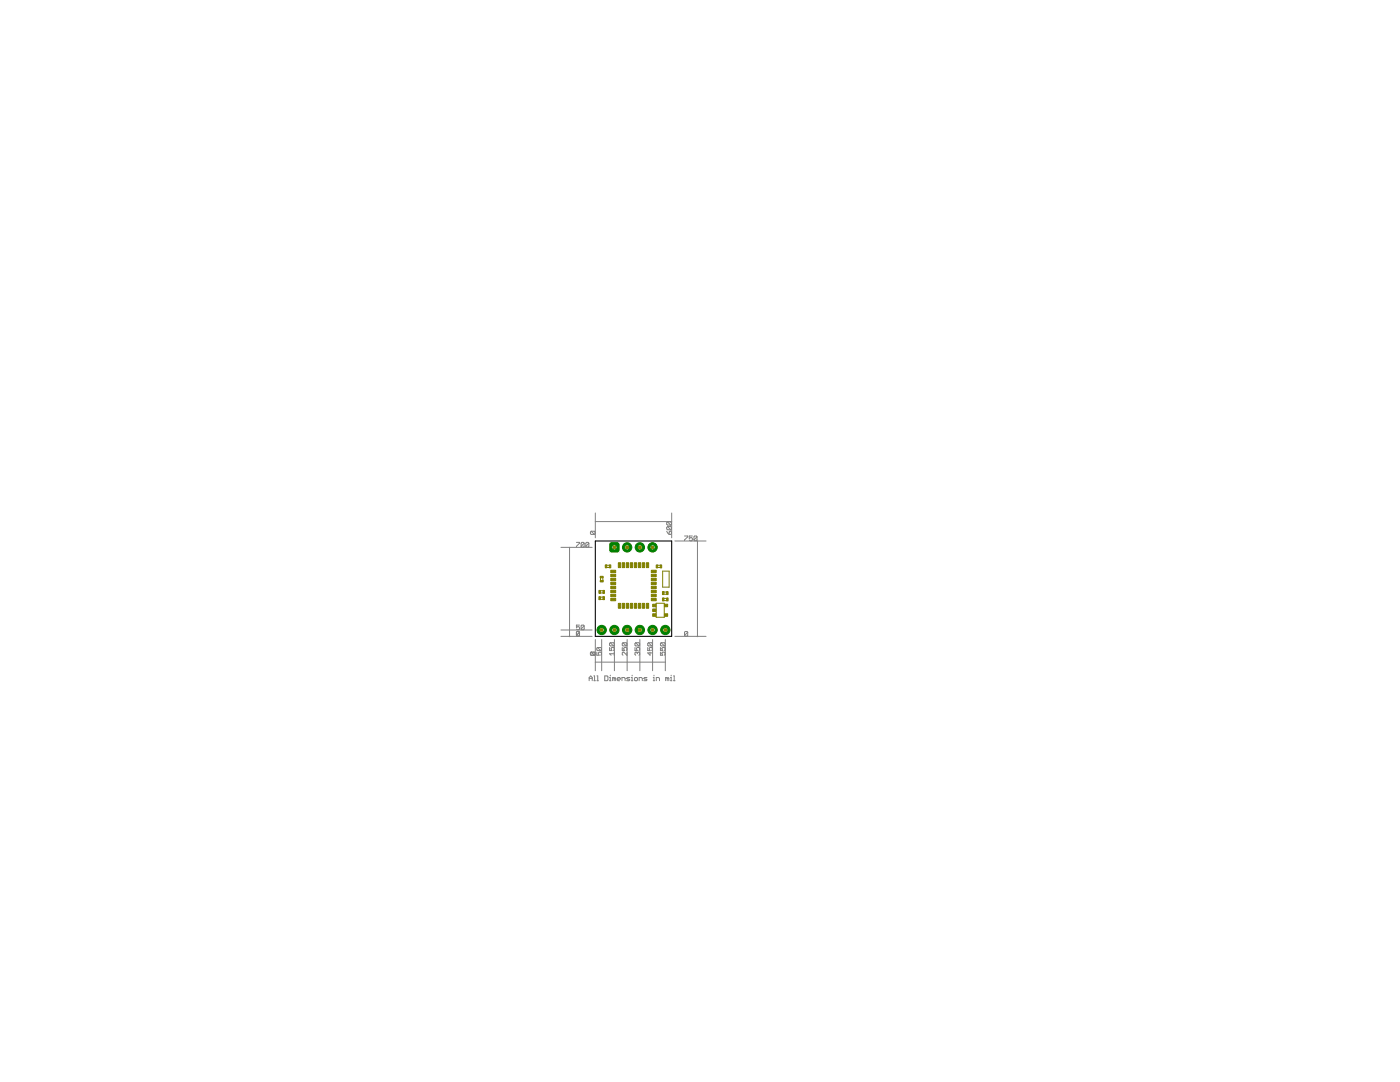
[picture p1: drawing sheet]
<svg xmlns="http://www.w3.org/2000/svg" width="279mm" height="216mm" viewBox="0 0 279 216" stroke-linecap="round" stroke-linejoin="round" font-family="sans-serif">
<circle cx="120.1" cy="125.7" r=".93" fill="#008000" stroke="#008000" stroke-width=".2"/>
<circle cx="120.1" cy="125.7" r=".51" fill="#fff" stroke="#008000" stroke-width=".2"/>
<circle cx="122.6" cy="125.7" r=".93" fill="#008000" stroke="#008000" stroke-width=".2"/>
<circle cx="122.6" cy="125.7" r=".51" fill="#fff" stroke="#008000" stroke-width=".2"/>
<circle cx="125.2" cy="125.7" r=".93" fill="#008000" stroke="#008000" stroke-width=".2"/>
<circle cx="125.2" cy="125.7" r=".51" fill="#fff" stroke="#008000" stroke-width=".2"/>
<circle cx="127.7" cy="125.7" r=".93" fill="#008000" stroke="#008000" stroke-width=".2"/>
<circle cx="127.7" cy="125.7" r=".51" fill="#fff" stroke="#008000" stroke-width=".2"/>
<circle cx="130.2" cy="125.7" r=".93" fill="#008000" stroke="#008000" stroke-width=".2"/>
<circle cx="130.2" cy="125.7" r=".51" fill="#fff" stroke="#008000" stroke-width=".2"/>
<circle cx="132.8" cy="125.7" r=".93" fill="#008000" stroke="#008000" stroke-width=".2"/>
<circle cx="132.8" cy="125.7" r=".51" fill="#fff" stroke="#008000" stroke-width=".2"/>
<path d="M121.7 108.3h1.8v1.9h-1.8z" fill="#008000" stroke="#008000" stroke-width=".2"/>
<circle cx="122.6" cy="109.2" r=".51" fill="#fff" stroke="#008000" stroke-width=".2"/>
<circle cx="125.2" cy="109.2" r=".93" fill="#008000" stroke="#008000" stroke-width=".2"/>
<circle cx="125.2" cy="109.2" r=".51" fill="#fff" stroke="#008000" stroke-width=".2"/>
<circle cx="127.7" cy="109.2" r=".93" fill="#008000" stroke="#008000" stroke-width=".2"/>
<circle cx="127.7" cy="109.2" r=".51" fill="#fff" stroke="#008000" stroke-width=".2"/>
<circle cx="130.2" cy="109.2" r=".93" fill="#008000" stroke="#008000" stroke-width=".2"/>
<circle cx="130.2" cy="109.2" r=".51" fill="#fff" stroke="#008000" stroke-width=".2"/>
<g fill="#fff" stroke="#fff" stroke-width=".2">
<path d="M124.8 123.9h.7z"/>
<path d="M124.8 123.7v.4z"/>
<path d="M124.8 123.4l.7-.5z"/>
<path d="M124.8 122.9l.7 .5z"/>
<path d="M124.8 122.3v.2z"/>
<path d="M124.8 122.5l.1 .1z"/>
<path d="M124.9 122.6h.4z"/>
<path d="M125.3 122.6l.2-.1z"/>
<path d="M125.5 122.3v.2z"/>
<path d="M125.3 122.2l.2 .1z"/>
<path d="M124.9 122.2h.4z"/>
<path d="M124.8 122.3l.1-.1z"/>
<path d="M122.3 124.1h.6z"/>
<path d="M122.3 123.8v.3z"/>
<path d="M122.3 123.8l.1-.1z"/>
<path d="M122.4 123.7h.2z"/>
<path d="M122.6 123.7l.1 .1z"/>
<path d="M122.7 123.8v.3z"/>
<path d="M122.7 123.9l.2-.2z"/>
<path d="M122.3 123.4l.6-.5z"/>
<path d="M122.3 122.9l.6 .5z"/>
<path d="M122.9 122.4v.2z"/>
<path d="M122.3 122.5h.6z"/>
<path d="M122.3 122.4v.2z"/>
<path d="M127.3 124.1h.5z"/>
<path d="M127.8 124.1l.2-.2z"/>
<path d="M127.8 123.7l.2 .2z"/>
<path d="M127.3 123.7h.5z"/>
<path d="M127.4 122.9l-.1 .1z"/>
<path d="M127.3 123v.3z"/>
<path d="M127.3 123.3l.1 .1z"/>
<path d="M127.4 123.4h.5z"/>
<path d="M127.9 123.4l.1-.1z"/>
<path d="M128 123v.3z"/>
<path d="M127.9 122.9l.1 .1z"/>
<path d="M127.3 122.3l.1-.1z"/>
<path d="M127.3 122.3v.2z"/>
<path d="M127.3 122.5l.1 .1z"/>
<path d="M127.4 122.6h.5z"/>
<path d="M127.9 122.6l.1-.1z"/>
<path d="M128 122.3v.2z"/>
<path d="M127.9 122.2l.1 .1z"/>
<path d="M129.5 123.4l.1 .1z"/>
<path d="M129.3 123.4h.2z"/>
<path d="M129.2 123.5l.1-.1z"/>
<path d="M129.2 123.5v.5z"/>
<path d="M129.2 124l.1 .1z"/>
<path d="M129.3 124.1h.2z"/>
<path d="M129.6 124l-.1 .1z"/>
<path d="M129.6 123.8v.2z"/>
<path d="M129.4 123.8h.2z"/>
<path d="M129.9 123.4v.7z"/>
<path d="M129.9 123.4l.5 .7z"/>
<path d="M130.4 123.4v.7z"/>
<path d="M130.6 123.4v.7z"/>
<path d="M130.6 124.1h.4z"/>
<path d="M131 124.1l.1-.1z"/>
<path d="M131.1 123.5v.5z"/>
<path d="M131 123.4l.1 .1z"/>
<path d="M130.6 123.4h.4z"/>
<path d="M131.8 123.4v.7z"/>
<path d="M131.8 123.4h.4z"/>
<path d="M132.2 123.4l.1 .1z"/>
<path d="M132.3 123.5v.2z"/>
<path d="M132.3 123.7l-.1 .1z"/>
<path d="M132.2 123.8l.1 .1z"/>
<path d="M132.3 123.9v.1z"/>
<path d="M132.3 124l-.1 .1z"/>
<path d="M131.8 124.1h.4z"/>
<path d="M131.8 123.8h.4z"/>
<path d="M132.6 123.4v.7z"/>
<path d="M132.6 124.1h.4z"/>
<path d="M133.3 123.4v.7z"/>
<path d="M133.3 123.9l.5-.5z"/>
<path d="M133.4 123.8l.4 .3z"/>
<path d="M119.5 123.4l.1 .1z"/>
<path d="M119.2 123.4h.3z"/>
<path d="M119.2 123.4l-.1 .1z"/>
<path d="M119.1 123.5v.5z"/>
<path d="M119.1 124l.1 .1z"/>
<path d="M119.2 124.1h.3z"/>
<path d="M119.5 124.1l.1-.1z"/>
<path d="M119.6 123.8v.2z"/>
<path d="M119.4 123.8h.2z"/>
<path d="M119.9 123.4v.7z"/>
<path d="M119.9 123.4h.3z"/>
<path d="M120.2 123.4l.1 .1z"/>
<path d="M120.3 123.5v.3z"/>
<path d="M120.2 123.9l.1-.1z"/>
<path d="M119.9 123.9h.3z"/>
<path d="M120.1 123.9l.2 .2z"/>
<path d="M120.6 123.4v.7z"/>
<path d="M120.6 123.4l.5 .7z"/>
<path d="M121.1 123.4v.7z"/>
<path d="M123.5 110.7h.3z"/>
<path d="M123.5 110.7l-.2 .1z"/>
<path d="M123.3 110.8v.6z"/>
<path d="M123.3 111.4l.2 .1z"/>
<path d="M123.5 111.5h.3z"/>
<path d="M123.8 111.5l.1-.1z"/>
<path d="M123.9 110.8v.6z"/>
<path d="M123.8 110.7l.1 .1z"/>
<path d="M124.3 111v.8z"/>
<path d="M124.3 111h.4z"/>
<path d="M124.7 111l.1 .1z"/>
<path d="M124.8 111.1v.3z"/>
<path d="M124.8 111.4l-.1 .1z"/>
<path d="M124.3 111.5h.4z"/>
<path d="M125.3 111.5h.3z"/>
<path d="M125.2 111.4l.1 .1z"/>
<path d="M125.2 111.1v.3z"/>
<path d="M125.2 111.1l.1-.1z"/>
<path d="M125.3 111h.3z"/>
<path d="M125.6 111l.2 .1z"/>
<path d="M125.8 111.1v.2z"/>
<path d="M125.2 111.3h.6z"/>
<path d="M126.1 111v.5z"/>
<path d="M126.1 111h.5z"/>
<path d="M126.6 111l.1 .1z"/>
<path d="M126.7 111.1v.4z"/>
<path d="M127.1 110.7v.8z"/>
<path d="M127.1 111.5h.5z"/>
<path d="M128.1 111.5h.3z"/>
<path d="M128.4 111.5l.2-.1z"/>
<path d="M128.6 111.1v.3z"/>
<path d="M128.4 111l.2 .1z"/>
<path d="M128.1 111h.3z"/>
<path d="M128.1 111l-.1 .1z"/>
<path d="M128 111.1v.3z"/>
<path d="M128 111.4l.1 .1z"/>
<path d="M129.2 111.8h.2z"/>
<path d="M129.4 111.8l.1-.1z"/>
<path d="M129.5 111v.7z"/>
<path d="M129.1 111h.4z"/>
<path d="M129.1 111l-.2 .1z"/>
<path d="M128.9 111.1v.3z"/>
<path d="M128.9 111.4l.2 .1z"/>
<path d="M129.1 111.5h.4z"/>
<path d="M119.7 121.1h.1z"/>
<path d="M119.3 121.5v1.5z"/>
<path d="M119.8 122.5l-.5 .5z"/>
<path d="M119.8 122.5l.1-.1z"/>
<path d="M119.9 122.4h.1z"/>
<path d="M120.1 122.3h.2z"/>
<path d="M120.3 122.3h.1z"/>
<path d="M120.4 122.3h.2z"/>
<path d="M120.6 122.3l.1-.1z"/>
<path d="M120.7 122.2h.1z"/>
<path d="M120.8 122.2l.1-.2z"/>
<path d="M121 121.9l-.1 .1z"/>
<path d="M121.1 121.8l-.1 .1z"/>
<path d="M121.2 121.6l-.1 .2z"/>
<path d="M121.2 121.4v.2z"/>
<path d="M121.2 121.2v.2z"/>
<path d="M121.2 121.1v.1z"/>
<path d="M121.1 121l.1 .1z"/>
<path d="M121 120.8l.1 .1z"/>
<path d="M120.9 120.7l.1 .1z"/>
<path d="M120.9 120.7v.1z"/>
<path d="M120.5 120.8l.1 .1z"/>
<path d="M120 120.4l.1-.1z"/>
<path d="M119.9 120.8l.1 .1z"/>
<path d="M120 120.9l.2 .2z"/>
<path d="M119.7 121.2h.1z"/>
<path d="M119.3 122.9h.1z"/>
<path d="M119.3 122.9h.2z"/>
<path d="M119.3 122.8h.2z"/>
<path d="M119.3 122.8h.3z"/>
<path d="M119.3 122.7h.3z"/>
<path d="M119.3 122.7h.4z"/>
<path d="M119.3 122.6h.4z"/>
<path d="M119.3 122.6h.5z"/>
<path d="M119.3 122.5h.5z"/>
<path d="M119.3 122.4h.5z"/>
<path d="M119.3 122.4h.6z"/>
<path d="M119.3 122.4h.7z"/>
<path d="M119.3 122.3h.7z"/>
<path d="M119.3 122.3h.8z"/>
<path d="M119.3 122.3h1.1z"/>
<path d="M119.3 122.3h1.2z"/>
<path d="M119.3 122.3h1.3z"/>
<path d="M119.3 122.2h1.3z"/>
<path d="M119.3 122.2h1.4z"/>
<path d="M119.3 122.2h1.5z"/>
<path d="M119.3 122.1h1.5z"/>
<path d="M119.3 122.1h1.6z"/>
<path d="M119.3 122h1.6z"/>
<path d="M119.3 122h1.7z"/>
<path d="M119.3 121.9h1.7z"/>
<path d="M119.3 121.9h1.8z"/>
<path d="M119.3 121.8h1.8z"/>
<path d="M119.3 121.7h1.8z"/>
<path d="M119.3 121.6h1.8z"/>
<path d="M119.3 121.6h1.9z"/>
<path d="M119.3 121.5h1.9z"/>
<path d="M119.3 121.5h.6z"/>
<path d="M120 121.5h1.2z"/>
<path d="M119.3 121.5h.5z"/>
<path d="M120.1 121.5h1.1z"/>
<path d="M120.2 121.5h1z"/>
<path d="M119.3 121.4h.4z"/>
<path d="M120.2 121.4h1z"/>
<path d="M119.4 121.3h.3z"/>
<path d="M120.2 121.3h1z"/>
<path d="M119.4 121.2h.3z"/>
<path d="M120.2 121.2h1z"/>
<path d="M119.5 121.2h.2z"/>
<path d="M119.5 121.2h.3z"/>
<path d="M119.6 121.1h.2z"/>
<path d="M120.2 121.1h1z"/>
<path d="M120.1 121.1h1z"/>
<path d="M120.1 121h1z"/>
<path d="M120 121h1.1z"/>
<path d="M120 120.9h1.1z"/>
<path d="M120 120.9h.7z"/>
<path d="M120.7 120.9h.4z"/>
<path d="M120 120.9h.6z"/>
<path d="M120.8 120.9h.3z"/>
<path d="M120.8 120.9h.2z"/>
<path d="M120 120.8h.6z"/>
<path d="M120.8 120.8h.2z"/>
<path d="M119.9 120.8h.6z"/>
<path d="M120.9 120.8h.1z"/>
<path d="M119.9 120.7h.6z"/>
<path d="M119.9 120.7h.5z"/>
<path d="M119.9 120.6h.5z"/>
<path d="M119.9 120.5h.5z"/>
<path d="M120 120.4h.4z"/>
<path d="M120 120.4h.5z"/>
<path d="M120 120.4h.6z"/>
<path d="M120 120.4h.7z"/>
<path d="M120.1 120.3h.6z"/>
<path d="M120.1 120.3h.5z"/>
<path d="M120.2 120.3h.3z"/>
<path d="M120.2 120.2h.2z"/>
<path d="M122.9 113.3v7z"/>
<path d="M122.9 113.3h7z"/>
<path d="M129.9 113.3v6.7z"/>
<path d="M122.9 120.3h6.7z"/>
<path d="M129.9 120l-.3 .3z"/>
<path d="M85.9 80.9v1.6z"/>
<path d="M85.9 80.9h.8z"/>
<path d="M86.7 80.9l.3 .2z"/>
<path d="M87 81.1v.6z"/>
<path d="M87 81.7l-.3 .2z"/>
<path d="M85.9 81.9h.8z"/>
<path d="M86.4 81.9l.6 .6z"/>
<path d="M87.8 82.5h.5z"/>
<path d="M87.5 82.2l.3 .3z"/>
<path d="M87.5 81.7v.5z"/>
<path d="M87.8 81.4l-.3 .3z"/>
<path d="M87.8 81.4h.5z"/>
<path d="M88.3 81.4l.3 .3z"/>
<path d="M88.6 81.7v.2z"/>
<path d="M87.5 81.9h1.1z"/>
<path d="M89.2 80.9h.2z"/>
<path d="M89.4 80.9v1.6z"/>
<path d="M89.2 82.5h.5z"/>
<path d="M90.5 82.5h.6z"/>
<path d="M90.2 82.2l.3 .3z"/>
<path d="M90.2 81.7v.5z"/>
<path d="M90.5 81.4l-.3 .3z"/>
<path d="M90.5 81.4h.6z"/>
<path d="M91.1 81.4l.2 .3z"/>
<path d="M91.3 81.7v.2z"/>
<path d="M90.2 81.9h1.1z"/>
<path d="M92.2 81.4h.5z"/>
<path d="M92.7 81.4l.3 .3z"/>
<path d="M93 81.7v.8z"/>
<path d="M92.2 82.5h.8z"/>
<path d="M91.9 82.2l.3 .3z"/>
<path d="M91.9 82.2l.3-.3z"/>
<path d="M92.2 81.9h.8z"/>
<path d="M93.5 82.5h.8z"/>
<path d="M94.6 82.2l-.3 .3z"/>
<path d="M94.3 81.9l.3 .3z"/>
<path d="M93.8 81.9h.5z"/>
<path d="M93.5 81.7l.3 .2z"/>
<path d="M93.8 81.4l-.3 .3z"/>
<path d="M93.8 81.4h.8z"/>
<path d="M95.4 82.5h.6z"/>
<path d="M95.1 82.2l.3 .3z"/>
<path d="M95.1 81.7v.5z"/>
<path d="M95.1 81.7l.3-.3z"/>
<path d="M95.4 81.4h.6z"/>
<path d="M96 81.4l.2 .3z"/>
<path d="M96.2 81.7v.2z"/>
<path d="M95.1 81.9h1.1z"/>
<path d="M97.9 80.9v1.6z"/>
<path d="M97 82.5h.9z"/>
<path d="M96.8 82.2l.2 .3z"/>
<path d="M96.8 81.7v.5z"/>
<path d="M97 81.4l-.2 .3z"/>
<path d="M97 81.4h.9z"/>
<path d="M100.1 81.4v.8z"/>
<path d="M100.1 82.2l.2 .3z"/>
<path d="M100.3 82.5h.8z"/>
<path d="M101.1 81.4v1.1z"/>
<path d="M101.7 81.4v1.1z"/>
<path d="M101.7 81.4h.8z"/>
<path d="M102.5 81.4l.3 .3z"/>
<path d="M102.8 81.7v.8z"/>
<path d="M104.4 80.9v1.6z"/>
<path d="M103.6 82.5h.8z"/>
<path d="M103.3 82.2l.3 .3z"/>
<path d="M103.3 81.7v.5z"/>
<path d="M103.6 81.4l-.3 .3z"/>
<path d="M103.6 81.4h.8z"/>
<path d="M105.2 82.5h.6z"/>
<path d="M105 82.2l.2 .3z"/>
<path d="M105 81.7v.5z"/>
<path d="M105 81.7l.2-.3z"/>
<path d="M105.2 81.4h.6z"/>
<path d="M105.8 81.4l.2 .3z"/>
<path d="M106 81.7v.2z"/>
<path d="M105 81.9h1z"/>
<path d="M106.6 81.4v1.1z"/>
<path d="M106.6 81.9l.5-.5z"/>
<path d="M107.1 81.4h.3z"/>
<path d="M109.9 81.1v1.1z"/>
<path d="M109.9 82.2l.3 .3z"/>
<path d="M109.6 81.4h.6z"/>
<path d="M110.7 80.9v1.6z"/>
<path d="M110.7 81.7l.3-.3z"/>
<path d="M111 81.4h.5z"/>
<path d="M111.5 81.4l.3 .3z"/>
<path d="M111.8 81.7v.8z"/>
<path d="M112.6 82.5h.6z"/>
<path d="M112.3 82.2l.3 .3z"/>
<path d="M112.3 81.7v.5z"/>
<path d="M112.3 81.7l.3-.3z"/>
<path d="M112.6 81.4h.6z"/>
<path d="M113.2 81.4l.2 .3z"/>
<path d="M113.4 81.7v.2z"/>
<path d="M112.3 81.9h1.1z"/>
<path d="M116.4 80.9l.3 .2z"/>
<path d="M115.9 80.9h.5z"/>
<path d="M115.9 80.9l-.3 .2z"/>
<path d="M115.6 81.1v1.1z"/>
<path d="M115.6 82.2l.3 .3z"/>
<path d="M115.9 82.5h.5z"/>
<path d="M116.4 82.5l.3-.3z"/>
<path d="M117.2 81.4v1.1z"/>
<path d="M117.2 81.9l.6-.5z"/>
<path d="M117.8 81.4h.2z"/>
<path d="M118.9 82.5h.5z"/>
<path d="M118.6 82.2l.3 .3z"/>
<path d="M118.6 81.7v.5z"/>
<path d="M118.9 81.4l-.3 .3z"/>
<path d="M118.9 81.4h.5z"/>
<path d="M119.4 81.4l.3 .3z"/>
<path d="M119.7 81.7v.2z"/>
<path d="M118.6 81.9h1.1z"/>
<path d="M120.5 81.4h.6z"/>
<path d="M121.1 81.4l.2 .3z"/>
<path d="M121.3 81.7v.8z"/>
<path d="M120.5 82.5h.8z"/>
<path d="M120.2 82.2l.3 .3z"/>
<path d="M120.2 82.2l.3-.3z"/>
<path d="M120.5 81.9h.8z"/>
<path d="M122.2 81.1v1.1z"/>
<path d="M122.2 82.2l.2 .3z"/>
<path d="M121.9 81.4h.5z"/>
<path d="M123 81.4h.2z"/>
<path d="M123.2 81.4v1.1z"/>
<path d="M123 82.5h.5z"/>
<path d="M123.2 80.6v.3z"/>
<path d="M124.1 81.4l.5 1.1z"/>
<path d="M125.1 81.4l-.5 1.1z"/>
<path d="M126 82.5h.5z"/>
<path d="M125.7 82.2l.3 .3z"/>
<path d="M125.7 81.7v.5z"/>
<path d="M125.7 81.7l.3-.3z"/>
<path d="M126 81.4h.5z"/>
<path d="M126.5 81.4l.3 .3z"/>
<path d="M126.8 81.7v.2z"/>
<path d="M125.7 81.9h1.1z"/>
<path d="M129.8 80.9l.2 .2z"/>
<path d="M129.2 80.9h.6z"/>
<path d="M129.2 80.9l-.2 .2z"/>
<path d="M129 81.1v1.1z"/>
<path d="M129 82.2l.2 .3z"/>
<path d="M129.2 82.5h.6z"/>
<path d="M130 82.2l-.2 .3z"/>
<path d="M130.9 82.5h.5z"/>
<path d="M131.7 82.2l-.3 .3z"/>
<path d="M131.7 81.7v.5z"/>
<path d="M131.4 81.4l.3 .3z"/>
<path d="M130.9 81.4h.5z"/>
<path d="M130.9 81.4l-.3 .3z"/>
<path d="M130.6 81.7v.5z"/>
<path d="M130.6 82.2l.3 .3z"/>
<path d="M132.2 81.4v1.1z"/>
<path d="M132.2 81.4h.3z"/>
<path d="M132.5 81.4l.3 .3z"/>
<path d="M132.8 81.7v.8z"/>
<path d="M132.8 81.7l.3-.3z"/>
<path d="M133.1 81.4l.2 .3z"/>
<path d="M133.3 81.7v.8z"/>
<path d="M133.9 81.4v1.1z"/>
<path d="M133.9 81.4h.3z"/>
<path d="M134.2 81.4l.2 .3z"/>
<path d="M134.4 81.7v.8z"/>
<path d="M134.7 81.4l-.3 .3z"/>
<path d="M134.7 81.4l.3 .3z"/>
<path d="M135 81.7v.8z"/>
<path d="M135.8 82.5h.5z"/>
<path d="M136.3 82.5l.3-.3z"/>
<path d="M136.6 81.7v.5z"/>
<path d="M136.3 81.4l.3 .3z"/>
<path d="M135.8 81.4h.5z"/>
<path d="M135.8 81.4l-.3 .3z"/>
<path d="M135.5 81.7v.5z"/>
<path d="M135.5 82.2l.3 .3z"/>
<path d="M137.2 81.4v1.1z"/>
<path d="M137.2 81.4h.8z"/>
<path d="M138 81.4l.2 .3z"/>
<path d="M138.2 81.7v.8z"/>
<path d="M138.8 82.5h.8z"/>
<path d="M139.6 82.5l.3-.3z"/>
<path d="M139.6 81.9l.3 .3z"/>
<path d="M139.1 81.9h.5z"/>
<path d="M138.8 81.7l.3 .2z"/>
<path d="M138.8 81.7l.3-.3z"/>
<path d="M139.1 81.4h.8z"/>
<path d="M142.1 81.4v1.1z"/>
<path d="M142.6 80.9l-.5 .5z"/>
<path d="M142.6 80.9l.6 .5z"/>
<path d="M143.2 81.4v1.1z"/>
<path d="M142.1 81.7h1.1z"/>
<path d="M144 81.1v1.1z"/>
<path d="M144 82.2l.3 .3z"/>
<path d="M143.7 81.4h.6z"/>
<path d="M145.1 81.1v1.1z"/>
<path d="M145.1 82.2l.2 .3z"/>
<path d="M144.8 81.4h.5z"/>
<path d="M145.9 81.4v1.1z"/>
<path d="M145.9 81.9l.5-.5z"/>
<path d="M146.4 81.4h.3z"/>
<path d="M147.2 81.4h.3z"/>
<path d="M147.5 81.4v1.1z"/>
<path d="M147.2 82.5h.6z"/>
<path d="M147.5 80.6v.3z"/>
<path d="M148.3 80.9v1.6z"/>
<path d="M148.3 82.5h.8z"/>
<path d="M149.1 82.5l.3-.3z"/>
<path d="M149.4 81.7v.5z"/>
<path d="M149.1 81.4l.3 .3z"/>
<path d="M148.3 81.4h.8z"/>
<path d="M150 81.4v.8z"/>
<path d="M150 82.2l.2 .3z"/>
<path d="M150.2 82.5h.8z"/>
<path d="M151 81.4v1.1z"/>
<path d="M151.9 81.1v1.1z"/>
<path d="M151.9 82.2l.2 .3z"/>
<path d="M151.6 81.4h.5z"/>
<path d="M152.7 81.4h.3z"/>
<path d="M153 81.4v1.1z"/>
<path d="M152.7 82.5h.5z"/>
<path d="M153 80.6v.3z"/>
<path d="M154.1 82.5h.5z"/>
<path d="M154.9 82.2l-.3 .3z"/>
<path d="M154.9 81.7v.5z"/>
<path d="M154.6 81.4l.3 .3z"/>
<path d="M154.1 81.4h.5z"/>
<path d="M154.1 81.4l-.3 .3z"/>
<path d="M153.8 81.7v.5z"/>
<path d="M153.8 82.2l.3 .3z"/>
<path d="M155.4 81.4v1.1z"/>
<path d="M155.4 81.4h.8z"/>
<path d="M156.2 81.4l.3 .3z"/>
<path d="M156.5 81.7v.8z"/>
<path d="M159.5 80.9l.3 .2z"/>
<path d="M159 80.9h.5z"/>
<path d="M159 80.9l-.3 .2z"/>
<path d="M158.7 81.1v.3z"/>
<path d="M158.7 81.4l.3 .3z"/>
<path d="M159 81.7h.5z"/>
<path d="M159.5 81.7l.3 .2z"/>
<path d="M159.8 81.9v.3z"/>
<path d="M159.8 82.2l-.3 .3z"/>
<path d="M159 82.5h.5z"/>
<path d="M158.7 82.2l.3 .3z"/>
<path d="M160.3 80.9v1.6z"/>
<path d="M160.3 81.7l.3-.3z"/>
<path d="M160.6 81.4h.5z"/>
<path d="M161.1 81.4l.3 .3z"/>
<path d="M161.4 81.7v.8z"/>
<path d="M162.2 81.4h.6z"/>
<path d="M162.8 81.4l.2 .3z"/>
<path d="M163 81.7v.8z"/>
<path d="M162.2 82.5h.8z"/>
<path d="M162 82.2l.2 .3z"/>
<path d="M162 82.2l.2-.3z"/>
<path d="M162.2 81.9h.8z"/>
<path d="M163.6 81.4v1.1z"/>
<path d="M163.6 81.9l.5-.5z"/>
<path d="M164.1 81.4h.3z"/>
<path d="M165.2 82.5h.6z"/>
<path d="M165 82.2l.2 .3z"/>
<path d="M165 81.7v.5z"/>
<path d="M165 81.7l.2-.3z"/>
<path d="M165.2 81.4h.6z"/>
<path d="M165.8 81.4l.3 .3z"/>
<path d="M166.1 81.7v.2z"/>
<path d="M165 81.9h1.1z"/>
<path d="M166.6 81.7h1.1z"/>
<path d="M168.3 81.4v1.1z"/>
<path d="M168.8 80.9l-.5 .5z"/>
<path d="M168.8 80.9l.5 .5z"/>
<path d="M169.3 81.4v1.1z"/>
<path d="M168.3 81.7h1z"/>
<path d="M169.9 80.9h.3z"/>
<path d="M170.2 80.9v1.6z"/>
<path d="M169.9 82.5h.5z"/>
<path d="M171 81.4h.2z"/>
<path d="M171.2 81.4v1.1z"/>
<path d="M171 82.5h.5z"/>
<path d="M171.2 80.6v.3z"/>
<path d="M172.1 80.9v1.6z"/>
<path d="M172.1 81.9l.8 .6z"/>
<path d="M172.1 81.9l.8-.5z"/>
<path d="M173.7 82.5h.5z"/>
<path d="M173.4 82.2l.3 .3z"/>
<path d="M173.4 81.7v.5z"/>
<path d="M173.4 81.7l.3-.3z"/>
<path d="M173.7 81.4h.5z"/>
<path d="M174.2 81.4l.3 .3z"/>
<path d="M174.5 81.7v.2z"/>
<path d="M173.4 81.9h1.1z"/>
<path d="M176.7 81.1l.3-.2z"/>
<path d="M177 80.9h.5z"/>
<path d="M177.5 80.9l.3 .2z"/>
<path d="M177.8 81.1v.3z"/>
<path d="M177.8 81.4l-.3 .3z"/>
<path d="M177.2 81.7h.3z"/>
<path d="M177.5 81.7l.3 .2z"/>
<path d="M177.8 81.9v.3z"/>
<path d="M177.8 82.2l-.3 .3z"/>
<path d="M177 82.5h.5z"/>
<path d="M176.7 82.2l.3 .3z"/>
<path d="M178.3 82.2v.3z"/>
<path d="M178.3 82.2h.3z"/>
<path d="M178.6 82.2v.3z"/>
<path d="M178.3 82.5h.3z"/>
<path d="M179.2 81.1v1.1z"/>
<path d="M179.2 81.1l.2-.2z"/>
<path d="M179.4 80.9h.6z"/>
<path d="M180 80.9l.2 .2z"/>
<path d="M180.2 81.1v1.1z"/>
<path d="M180.2 82.2l-.2 .3z"/>
<path d="M179.4 82.5h.6z"/>
<path d="M179.2 82.2l.2 .3z"/>
<path d="M179.2 82.2l1-1.1z"/>
<path d="M182.4 80.9v1.6z"/>
<path d="M182.4 82.5h1.1z"/>
<path d="M184.1 81.4h.2z"/>
<path d="M184.3 81.4v1.1z"/>
<path d="M184.1 82.5h.5z"/>
<path d="M184.3 80.6v.3z"/>
<path d="M185.4 81.4h.8z"/>
<path d="M185.4 81.4l-.3 .3z"/>
<path d="M185.1 81.7v.5z"/>
<path d="M185.1 82.2l.3 .3z"/>
<path d="M185.4 82.5h.8z"/>
<path d="M187.1 82.5h.5z"/>
<path d="M186.8 82.2l.3 .3z"/>
<path d="M186.8 81.7v.5z"/>
<path d="M186.8 81.7l.3-.3z"/>
<path d="M187.1 81.4h.5z"/>
<path d="M187.6 81.4l.3 .3z"/>
<path d="M187.9 81.7v.2z"/>
<path d="M186.8 81.9h1.1z"/>
<path d="M188.4 81.4v1.1z"/>
<path d="M188.4 81.4h.8z"/>
<path d="M189.2 81.4l.3 .3z"/>
<path d="M189.5 81.7v.8z"/>
<path d="M190.1 82.5h.8z"/>
<path d="M190.9 82.5l.3-.3z"/>
<path d="M190.9 81.9l.3 .3z"/>
<path d="M190.3 81.9h.6z"/>
<path d="M190.1 81.7l.2 .2z"/>
<path d="M190.1 81.7l.2-.3z"/>
<path d="M190.3 81.4h.9z"/>
<path d="M192 82.5h.5z"/>
<path d="M191.7 82.2l.3 .3z"/>
<path d="M191.7 81.7v.5z"/>
<path d="M191.7 81.7l.3-.3z"/>
<path d="M192 81.4h.5z"/>
<path d="M192.5 81.4l.3 .3z"/>
<path d="M192.8 81.7v.2z"/>
<path d="M191.7 81.9h1.1z"/>
<path d="M106.2 83.4v1.6z"/>
<path d="M106.2 84.2l.3-.3z"/>
<path d="M106.5 83.9h.5z"/>
<path d="M107 83.9l.3 .3z"/>
<path d="M107.3 84.2v.8z"/>
<path d="M108.1 83.7v1.1z"/>
<path d="M108.1 84.8l.3 .2z"/>
<path d="M107.8 83.9h.6z"/>
<path d="M109.2 83.7v1.1z"/>
<path d="M109.2 84.8l.3 .2z"/>
<path d="M108.9 83.9h.6z"/>
<path d="M110 83.9v1.7z"/>
<path d="M110 83.9h.8z"/>
<path d="M110.8 83.9l.3 .3z"/>
<path d="M111.1 84.2v.6z"/>
<path d="M111.1 84.8l-.3 .2z"/>
<path d="M110 85h.8z"/>
<path d="M111.7 83.9h.2z"/>
<path d="M111.9 83.9v.3z"/>
<path d="M111.7 84.2h.2z"/>
<path d="M111.7 83.9v.3z"/>
<path d="M111.7 84.8h.2z"/>
<path d="M111.9 84.8v.2z"/>
<path d="M111.7 85h.2z"/>
<path d="M111.7 84.8v.2z"/>
<path d="M113.5 83.4l-1 1.6z"/>
<path d="M115.2 83.4l-1.1 1.6z"/>
<path d="M116 83.9h.8z"/>
<path d="M115.7 84.2l.3-.3z"/>
<path d="M115.7 84.2v.6z"/>
<path d="M115.7 84.8l.3 .2z"/>
<path d="M116 85h.8z"/>
<path d="M117.4 83.9v1.1z"/>
<path d="M117.4 84.5l.5-.6z"/>
<path d="M117.9 83.9h.3z"/>
<path d="M119 85h.5z"/>
<path d="M118.7 84.8l.3 .2z"/>
<path d="M118.7 84.2v.6z"/>
<path d="M118.7 84.2l.3-.3z"/>
<path d="M119 83.9h.5z"/>
<path d="M119.5 83.9l.3 .3z"/>
<path d="M119.8 84.2v.3z"/>
<path d="M118.7 84.5h1.1z"/>
<path d="M120.6 83.9h.6z"/>
<path d="M121.2 83.9l.3 .3z"/>
<path d="M121.5 84.2v.8z"/>
<path d="M120.6 85h.9z"/>
<path d="M120.4 84.8l.2 .2z"/>
<path d="M120.4 84.8l.2-.3z"/>
<path d="M120.6 84.5h.9z"/>
<path d="M122.3 83.7v1.1z"/>
<path d="M122.3 84.8l.3 .2z"/>
<path d="M122 83.9h.6z"/>
<path d="M123.1 83.9h.3z"/>
<path d="M123.4 83.9v1.1z"/>
<path d="M123.1 85h.5z"/>
<path d="M123.4 83.1v.3z"/>
<path d="M124.2 83.9l.5 1.1z"/>
<path d="M125.3 83.9l-.6 1.1z"/>
<path d="M126.1 85h.5z"/>
<path d="M125.8 84.8l.3 .2z"/>
<path d="M125.8 84.2v.6z"/>
<path d="M126.1 83.9l-.3 .3z"/>
<path d="M126.1 83.9h.5z"/>
<path d="M126.6 83.9l.3 .3z"/>
<path d="M126.9 84.2v.3z"/>
<path d="M125.8 84.5h1.1z"/>
<path d="M127.7 83.9h.8z"/>
<path d="M127.5 84.2l.2-.3z"/>
<path d="M127.5 84.2v.6z"/>
<path d="M127.5 84.8l.2 .2z"/>
<path d="M127.7 85h.8z"/>
<path d="M129.4 85h.5z"/>
<path d="M130.2 84.8l-.3 .2z"/>
<path d="M130.2 84.2v.6z"/>
<path d="M129.9 83.9l.3 .3z"/>
<path d="M129.4 83.9h.5z"/>
<path d="M129.1 84.2l.3-.3z"/>
<path d="M129.1 84.2v.6z"/>
<path d="M129.1 84.8l.3 .2z"/>
<path d="M130.7 83.9v1.1z"/>
<path d="M130.7 83.9h.3z"/>
<path d="M131 83.9l.3 .3z"/>
<path d="M131.3 84.2v.8z"/>
<path d="M131.3 84.2l.3-.3z"/>
<path d="M131.6 83.9l.2 .3z"/>
<path d="M131.8 84.2v.8z"/>
<path d="M132.4 83.9v1.1z"/>
<path d="M132.4 83.9h.3z"/>
<path d="M132.7 83.9l.2 .3z"/>
<path d="M132.9 84.2v.8z"/>
<path d="M132.9 84.2l.3-.3z"/>
<path d="M133.2 83.9l.3 .3z"/>
<path d="M133.5 84.2v.8z"/>
<path d="M134.3 85h.5z"/>
<path d="M135.1 84.8l-.3 .2z"/>
<path d="M135.1 84.2v.6z"/>
<path d="M134.8 83.9l.3 .3z"/>
<path d="M134.3 83.9h.5z"/>
<path d="M134 84.2l.3-.3z"/>
<path d="M134 84.2v.6z"/>
<path d="M134 84.8l.3 .2z"/>
<path d="M135.6 83.9v1.1z"/>
<path d="M135.6 83.9h.9z"/>
<path d="M136.5 83.9l.2 .3z"/>
<path d="M136.7 84.2v.8z"/>
<path d="M137.3 85h.8z"/>
<path d="M138.4 84.8l-.3 .2z"/>
<path d="M138.1 84.5l.3 .3z"/>
<path d="M137.6 84.5h.5z"/>
<path d="M137.3 84.2l.3 .3z"/>
<path d="M137.3 84.2l.3-.3z"/>
<path d="M137.6 83.9h.8z"/>
<path d="M138.9 84.8v.2z"/>
<path d="M138.9 84.8h.3z"/>
<path d="M139.2 84.8v.2z"/>
<path d="M138.9 85h.3z"/>
<path d="M140 85h.5z"/>
<path d="M140.5 85l.3-.2z"/>
<path d="M140.8 84.2v.6z"/>
<path d="M140.5 83.9l.3 .3z"/>
<path d="M140 83.9h.5z"/>
<path d="M139.7 84.2l.3-.3z"/>
<path d="M139.7 84.2v.6z"/>
<path d="M139.7 84.8l.3 .2z"/>
<path d="M141.4 83.9v1.1z"/>
<path d="M141.4 84.5l.5-.6z"/>
<path d="M141.9 83.9h.3z"/>
<path d="M143.3 85.6h.3z"/>
<path d="M143.6 85.6l.2-.3z"/>
<path d="M143.8 83.9v1.4z"/>
<path d="M143 83.9h.8z"/>
<path d="M142.7 84.2l.3-.3z"/>
<path d="M142.7 84.2v.6z"/>
<path d="M142.7 84.8l.3 .2z"/>
<path d="M143 85h.8z"/>
<path d="M145.5 83.4l-1.1 1.6z"/>
<path d="M146 83.4h.3z"/>
<path d="M146.3 83.4v1.6z"/>
<path d="M146 85h.6z"/>
<path d="M147.1 83.9h.3z"/>
<path d="M147.4 83.9v1.1z"/>
<path d="M147.1 85h.5z"/>
<path d="M147.4 83.1v.3z"/>
<path d="M148.5 83.9h.8z"/>
<path d="M148.2 84.2l.3-.3z"/>
<path d="M148.2 84.2v.6z"/>
<path d="M148.2 84.8l.3 .2z"/>
<path d="M148.5 85h.8z"/>
<path d="M150.1 85h.5z"/>
<path d="M149.8 84.8l.3 .2z"/>
<path d="M149.8 84.2v.6z"/>
<path d="M149.8 84.2l.3-.3z"/>
<path d="M150.1 83.9h.5z"/>
<path d="M150.6 83.9l.3 .3z"/>
<path d="M150.9 84.2v.3z"/>
<path d="M149.8 84.5h1.1z"/>
<path d="M151.5 83.9v1.1z"/>
<path d="M151.5 83.9h.8z"/>
<path d="M152.3 83.9l.2 .3z"/>
<path d="M152.5 84.2v.8z"/>
<path d="M153.1 85h.8z"/>
<path d="M154.2 84.8l-.3 .2z"/>
<path d="M153.9 84.5l.3 .3z"/>
<path d="M153.4 84.5h.5z"/>
<path d="M153.1 84.2l.3 .3z"/>
<path d="M153.1 84.2l.3-.3z"/>
<path d="M153.4 83.9h.8z"/>
<path d="M155 85h.6z"/>
<path d="M154.7 84.8l.3 .2z"/>
<path d="M154.7 84.2v.6z"/>
<path d="M154.7 84.2l.3-.3z"/>
<path d="M155 83.9h.6z"/>
<path d="M155.6 83.9l.2 .3z"/>
<path d="M155.8 84.2v.3z"/>
<path d="M154.7 84.5h1.1z"/>
<path d="M156.4 85h.8z"/>
<path d="M157.2 85l.3-.2z"/>
<path d="M157.2 84.5l.3 .3z"/>
<path d="M156.7 84.5h.5z"/>
<path d="M156.4 84.2l.3 .3z"/>
<path d="M156.4 84.2l.3-.3z"/>
<path d="M156.7 83.9h.8z"/>
<path d="M159.1 83.4l-1.1 1.6z"/>
<path d="M159.6 83.4v1.6z"/>
<path d="M159.6 85h.9z"/>
<path d="M160.5 85l.2-.2z"/>
<path d="M160.7 84.2v.6z"/>
<path d="M160.5 83.9l.2 .3z"/>
<path d="M159.6 83.9h.9z"/>
<path d="M161.3 83.9v.9z"/>
<path d="M161.3 84.8l.2 .2z"/>
<path d="M161.5 85h.9z"/>
<path d="M162.4 83.9v1.4z"/>
<path d="M162.1 85.6l.3-.3z"/>
<path d="M161.8 85.6h.3z"/>
<path d="M162.9 84.2h1.1z"/>
<path d="M164.5 85h.9z"/>
<path d="M165.4 85l.3-.2z"/>
<path d="M165.4 84.5l.3 .3z"/>
<path d="M164.8 84.5h.6z"/>
<path d="M164.5 84.2l.3 .3z"/>
<path d="M164.5 84.2l.3-.3z"/>
<path d="M164.8 83.9h.9z"/>
<path d="M166.5 83.9h.5z"/>
<path d="M167 83.9l.3 .3z"/>
<path d="M167.3 84.2v.8z"/>
<path d="M166.5 85h.8z"/>
<path d="M166.2 84.8l.3 .2z"/>
<path d="M166.5 84.5l-.3 .3z"/>
<path d="M166.5 84.5h.8z"/>
<path d="M168.9 83.4l-1.1 1.6z"/>
<path d="M169.5 83.7l.2-.3z"/>
<path d="M169.7 83.4h.6z"/>
<path d="M170.3 83.4l.2 .3z"/>
<path d="M170.5 83.7v.2z"/>
<path d="M170.5 83.9l-.2 .3z"/>
<path d="M170 84.2h.3z"/>
<path d="M170.3 84.2l.2 .3z"/>
<path d="M170.5 84.5v.3z"/>
<path d="M170.5 84.8l-.2 .2z"/>
<path d="M169.7 85h.6z"/>
<path d="M169.5 84.8l.2 .2z"/>
<path d="M171.1 84.8v.2z"/>
<path d="M171.1 84.8h.3z"/>
<path d="M171.4 84.8v.2z"/>
<path d="M171.1 85h.3z"/>
<path d="M171.9 83.7v1.1z"/>
<path d="M172.2 83.4l-.3 .3z"/>
<path d="M172.2 83.4h.5z"/>
<path d="M172.7 83.4l.3 .3z"/>
<path d="M173 83.7v1.1z"/>
<path d="M173 84.8l-.3 .2z"/>
<path d="M172.2 85h.5z"/>
<path d="M171.9 84.8l.3 .2z"/>
<path d="M171.9 84.8l1.1-1.1z"/>
<path d="M117.6 85.9v1.7z"/>
<path d="M117.6 87.6h.8z"/>
<path d="M118.7 87.3l-.3 .3z"/>
<path d="M118.7 86.2v1.1z"/>
<path d="M118.4 85.9l.3 .3z"/>
<path d="M117.6 85.9h.8z"/>
<path d="M119.5 87.6h.6z"/>
<path d="M119.3 87.3l.2 .3z"/>
<path d="M119.3 86.7v.6z"/>
<path d="M119.3 86.7l.2-.2z"/>
<path d="M119.5 86.5h.6z"/>
<path d="M120.1 86.5l.2 .2z"/>
<path d="M120.3 86.7v.3z"/>
<path d="M119.3 87h1z"/>
<path d="M120.9 87.6h.8z"/>
<path d="M122 87.3l-.3 .3z"/>
<path d="M121.7 87l.3 .3z"/>
<path d="M121.2 87h.5z"/>
<path d="M120.9 86.7l.3 .3z"/>
<path d="M120.9 86.7l.3-.2z"/>
<path d="M121.2 86.5h.8z"/>
<path d="M122.5 86.5h.3z"/>
<path d="M122.8 86.5v1.1z"/>
<path d="M122.5 87.6h.6z"/>
<path d="M122.8 85.7v.2z"/>
<path d="M124.2 88.1h.2z"/>
<path d="M124.4 88.1l.3-.3z"/>
<path d="M124.7 86.5v1.3z"/>
<path d="M123.9 86.5h.8z"/>
<path d="M123.6 86.7l.3-.2z"/>
<path d="M123.6 86.7v.6z"/>
<path d="M123.6 87.3l.3 .3z"/>
<path d="M123.9 87.6h.8z"/>
<path d="M125.2 86.5v1.1z"/>
<path d="M125.2 86.5h.9z"/>
<path d="M126.1 86.5l.2 .2z"/>
<path d="M126.3 86.7v.9z"/>
<path d="M127.2 87.6h.5z"/>
<path d="M126.9 87.3l.3 .3z"/>
<path d="M126.9 86.7v.6z"/>
<path d="M126.9 86.7l.3-.2z"/>
<path d="M127.2 86.5h.5z"/>
<path d="M127.7 86.5l.3 .2z"/>
<path d="M128 86.7v.3z"/>
<path d="M126.9 87h1.1z"/>
<path d="M129.6 85.9v1.7z"/>
<path d="M128.8 87.6h.8z"/>
<path d="M128.5 87.3l.3 .3z"/>
<path d="M128.5 86.7v.6z"/>
<path d="M128.5 86.7l.3-.2z"/>
<path d="M128.8 86.5h.8z"/>
<path d="M131.8 85.9v1.7z"/>
<path d="M131.8 87.6h.8z"/>
<path d="M132.6 87.6l.3-.3z"/>
<path d="M132.9 86.7v.6z"/>
<path d="M132.6 86.5l.3 .2z"/>
<path d="M131.8 86.5h.8z"/>
<path d="M133.4 86.5v.8z"/>
<path d="M133.4 87.3l.3 .3z"/>
<path d="M133.7 87.6h.8z"/>
<path d="M134.5 86.5v1.3z"/>
<path d="M134.2 88.1l.3-.3z"/>
<path d="M134 88.1h.2z"/>
<path d="M135.1 86.5h.2z"/>
<path d="M135.3 86.5v.2z"/>
<path d="M135.1 86.7h.2z"/>
<path d="M135.1 86.5v.2z"/>
<path d="M135.1 87.3h.2z"/>
<path d="M135.3 87.3v.3z"/>
<path d="M135.1 87.6h.2z"/>
<path d="M135.1 87.3v.3z"/>
<path d="M128.9 119.2a.43 .43 0 0 1 .7 .2 .43 .43 0 0 1-.3 .6 .43 .43 0 0 1-.6-.4h.2a.28 .28 0 0 1 .4-.3 .28 .28 0 0 1 .1 .5 .28 .28 0 0 1-.5-.1l-.2-.1z" fill-rule="evenodd"/>
</g>
<g fill="#fff" stroke="#fff" stroke-width=".3">
<path d="M136.7 86v1.5z"/>
<path d="M136.7 86l1 1.5z"/>
<path d="M137.7 86v1.5z"/>
<path d="M138.4 87.2v.3z"/>
<path d="M138.4 87.2h.2z"/>
<path d="M138.6 87.2v.3z"/>
<path d="M138.4 87.5h.2z"/>
<path d="M141.6 86l.2 .3z"/>
<path d="M141.1 86h.5z"/>
<path d="M141.1 86l-.3 .3z"/>
<path d="M140.8 86.3v.2z"/>
<path d="M140.8 86.5l.3 .2z"/>
<path d="M141.1 86.7h.5z"/>
<path d="M141.6 86.7l.2 .3z"/>
<path d="M141.8 87v.2z"/>
<path d="M141.8 87.2l-.2 .3z"/>
<path d="M141.1 87.5h.5z"/>
<path d="M140.8 87.2l.3 .3z"/>
<path d="M142.7 87.5h.5z"/>
<path d="M142.5 87.2l.2 .3z"/>
<path d="M142.5 86.7v.5z"/>
<path d="M142.5 86.7l.2-.2z"/>
<path d="M142.7 86.5h.5z"/>
<path d="M143.2 86.5l.2 .2z"/>
<path d="M143.4 86.7v.3z"/>
<path d="M142.5 87h.9z"/>
<path d="M144.1 86.5h.2z"/>
<path d="M144.3 86.5v1z"/>
<path d="M144.1 87.5h.5z"/>
<path d="M144.3 85.7v.3z"/>
<path d="M146.2 86v1.5z"/>
<path d="M145.4 87.5h.8z"/>
<path d="M145.2 87.2l.2 .3z"/>
<path d="M145.2 86.7v.5z"/>
<path d="M145.2 86.7l.2-.2z"/>
<path d="M145.4 86.5h.8z"/>
<path d="M146.8 86h.3z"/>
<path d="M147.1 86v1.5z"/>
<path d="M146.8 87.5h.5z"/>
<path d="M148.1 87.5h.6z"/>
<path d="M147.9 87.2l.2 .3z"/>
<path d="M147.9 86.7v.5z"/>
<path d="M147.9 86.7l.2-.2z"/>
<path d="M148.1 86.5h.6z"/>
<path d="M148.7 86.5l.2 .2z"/>
<path d="M148.9 86.7v.3z"/>
<path d="M147.9 87h1z"/>
</g>
<g fill="#fff" stroke="#fff" stroke-width=".2">
<path d="M119.9 117.7h.4v.7h-.4z"/>
<path d="M121.1 112.6h.5v.8h-.5z"/>
<path d="M131.3 112.6h.4v.8h-.4z"/>
</g>
<g fill="#fff" stroke="#fff" stroke-width=".21">
<path d="M121.5 111.8v.4z"/>
<path d="M121.5 111.3v.5z"/>
<path d="M121.2 112l.3-.2z"/>
<path d="M121.2 111.5l.3 .2z"/>
<path d="M131.3 123.2h.9z"/>
<path d="M131.3 120.4h.9z"/>
<path d="M132.6 121.5v.5z"/>
<path d="M132.2 117.3h1.3z"/>
<path d="M132.2 113.7h1.3z"/>
<path d="M131.5 125.1l.6-.7z"/>
<path d="M132.1 124.4h1.3z"/>
<path d="M133.4 124.4l.6 .7z"/>
<path d="M134 126.3l-.6 .7z"/>
<path d="M132.1 127h1.3z"/>
<path d="M131.5 126.3l.6 .7z"/>
<path d="M127.1 124.4h1.2z"/>
<path d="M128.3 124.4l.7 .7z"/>
<path d="M129 126.3l-.7 .7z"/>
<path d="M129 125.1l.6-.7z"/>
<path d="M129.6 124.4h1.3z"/>
<path d="M130.9 124.4l.6 .7z"/>
<path d="M131.5 126.3l-.6 .7z"/>
<path d="M129.6 127h1.3z"/>
<path d="M129 126.3l.6 .7z"/>
<path d="M123.9 125.1l.6-.7z"/>
<path d="M124.5 124.4h1.3z"/>
<path d="M125.8 124.4l.6 .7z"/>
<path d="M126.4 126.3l-.6 .7z"/>
<path d="M124.5 127h1.3z"/>
<path d="M123.9 126.3l.6 .7z"/>
<path d="M127.1 124.4l-.7 .7z"/>
<path d="M126.4 126.3l.7 .7z"/>
<path d="M127.1 127h1.2z"/>
<path d="M119.4 124.4h1.3z"/>
<path d="M120.7 124.4l.6 .7z"/>
<path d="M121.3 126.3l-.6 .7z"/>
<path d="M121.3 125.1l.7-.7z"/>
<path d="M122 124.4h1.3z"/>
<path d="M123.3 124.4l.6 .7z"/>
<path d="M123.9 126.3l-.6 .7z"/>
<path d="M122 127h1.3z"/>
<path d="M121.3 126.3l.7 .7z"/>
<path d="M118.8 125.1v1.2z"/>
<path d="M119.4 124.4l-.6 .7z"/>
<path d="M118.8 126.3l.6 .7z"/>
<path d="M119.4 127h1.3z"/>
<path d="M134 125.1v1.2z"/>
<path d="M131.3 111.3v.5z"/>
<path d="M131.3 111.8v.4z"/>
<path d="M131.3 111.8l.3-.3z"/>
<path d="M131.3 111.8l.3 .2z"/>
<path d="M129.6 107.9h1.3z"/>
<path d="M130.9 107.9l.6 .7z"/>
<path d="M131.5 109.9l-.6 .6z"/>
<path d="M126.4 108.6l.7-.7z"/>
<path d="M127.1 107.9h1.2z"/>
<path d="M128.3 107.9l.7 .7z"/>
<path d="M129 109.9l-.7 .6z"/>
<path d="M127.1 110.5h1.2z"/>
<path d="M126.4 109.9l.7 .6z"/>
<path d="M129.6 107.9l-.6 .7z"/>
<path d="M129 109.9l.6 .6z"/>
<path d="M129.6 110.5h1.3z"/>
<path d="M122 107.9h1.3z"/>
<path d="M123.3 107.9l.6 .7z"/>
<path d="M123.9 109.9l-.6 .6z"/>
<path d="M123.9 108.6l.6-.7z"/>
<path d="M124.5 107.9h1.3z"/>
<path d="M125.8 107.9l.6 .7z"/>
<path d="M126.4 109.9l-.6 .6z"/>
<path d="M124.5 110.5h1.3z"/>
<path d="M123.9 109.9l.6 .6z"/>
<path d="M121.3 108.6v1.3z"/>
<path d="M122 107.9l-.7 .7z"/>
<path d="M121.3 109.9l.7 .6z"/>
<path d="M122 110.5h1.3z"/>
<path d="M131.5 108.6v1.3z"/>
</g>
<g fill="#808000" stroke="#808000" stroke-width=".2">
<path d="M132.5 119.8h.5z"/>
<path d="M132.5 119.4h.5z"/>
<path d="M119.8 117.9h.5z"/>
<path d="M119.8 118.3h.5z"/>
<path d="M120.3 115.3v.5z"/>
<path d="M119.8 115.3v.5z"/>
<path d="M121.1 113.2h.5z"/>
<path d="M121.1 112.8h.5z"/>
<path d="M131 120.4v2.8z"/>
<path d="M132.6 120.4v2.8z"/>
<path d="M131 123.2h1.6z"/>
<path d="M131 120.4h1.6z"/>
<path d="M133.5 114v3.2z"/>
<path d="M132.2 117.2h1.3z"/>
<path d="M132.2 114v3.2z"/>
<path d="M132.2 114h1.3z"/>
<path d="M119.8 119.6h.5z"/>
<path d="M119.8 119.1h.5z"/>
<path d="M131.3 112.8h.4z"/>
<path d="M131.3 113.2h.4z"/>
<path d="M132.5 118.6h.5z"/>
<path d="M132.5 118.1h.5z"/>
</g>
<g fill="#808000" stroke="#808000" stroke-width=".2">
<path d="M133 119.3h.3v.6h-.3z"/>
<path d="M132.2 119.3h.3v.6h-.3z"/>
<path d="M119.5 117.8h.3v.6h-.3z"/>
<path d="M120.3 117.8h.3v.6h-.3z"/>
<path d="M119.8 115h.6v.3h-.6z"/>
<path d="M119.8 115.8h.6v.3h-.6z"/>
<path d="M121.6 112.7h.3v.6h-.3z"/>
<path d="M120.8 112.7h.3v.6h-.3z"/>
<path d="M130.3 120.6h.6v.5h-.6z"/>
<path d="M130.3 121.5h.6v.5h-.6z"/>
<path d="M130.3 122.5h.6v.5h-.6z"/>
<path d="M132.6 122.5h.6v.5h-.6z"/>
<path d="M132.6 120.6h.6v.5h-.6z"/>
<path d="M130 119.4h1v.5h-1z"/>
<path d="M130 118.6h1v.5h-1z"/>
<path d="M130 117.8h1v.5h-1z"/>
<path d="M130 117h1v.5h-1z"/>
<path d="M130 116.2h1v.4h-1z"/>
<path d="M130 115.4h1v.5h-1z"/>
<path d="M130 114.6h1v.5h-1z"/>
<path d="M130 113.8h1v.5h-1z"/>
<path d="M129 112.3h.5v1h-.5z"/>
<path d="M128.2 112.3h.5v1h-.5z"/>
<path d="M127.4 112.3h.5v1h-.5z"/>
<path d="M126.6 112.3h.5v1h-.5z"/>
<path d="M125.8 112.3h.5v1h-.5z"/>
<path d="M125 112.3h.5v1h-.5z"/>
<path d="M124.2 112.3h.5v1h-.5z"/>
<path d="M123.4 112.3h.5v1h-.5z"/>
<path d="M121.9 113.8h1v.5h-1z"/>
<path d="M121.9 114.6h1v.5h-1z"/>
<path d="M121.9 115.4h1v.5h-1z"/>
<path d="M121.9 116.2h1v.4h-1z"/>
<path d="M121.9 117h1v.5h-1z"/>
<path d="M121.9 117.8h1v.5h-1z"/>
<path d="M121.9 118.6h1v.5h-1z"/>
<path d="M121.9 119.4h1v.5h-1z"/>
<path d="M123.4 120.4h.5v1h-.5z"/>
<path d="M124.2 120.4h.5v1h-.5z"/>
<path d="M125 120.4h.5v1h-.5z"/>
<path d="M125.8 120.4h.5v1h-.5z"/>
<path d="M126.6 120.4h.5v1h-.5z"/>
<path d="M127.4 120.4h.5v1h-.5z"/>
<path d="M128.2 120.4h.5v1h-.5z"/>
<path d="M129 120.4h.5v1h-.5z"/>
<path d="M132.5 125.5h.5v.5h-.5z"/>
<path d="M130 125.5h.5v.5h-.5z"/>
<path d="M127.4 125.5h.6v.5h-.6z"/>
<path d="M124.9 125.5h.5v.5h-.5z"/>
<path d="M122.4 125.5h.5v.5h-.5z"/>
<path d="M119.8 125.5h.5v.5h-.5z"/>
<path d="M120.3 119.1h.3v.6h-.3z"/>
<path d="M119.5 119.1h.3v.6h-.3z"/>
<path d="M131 112.7h.3v.6h-.3z"/>
<path d="M131.8 112.7h.3v.6h-.3z"/>
<path d="M133 118h.3v.6h-.3z"/>
<path d="M132.2 118h.3v.6h-.3z"/>
<path d="M130 109h.5v.5h-.5z"/>
<path d="M127.4 109h.6v.5h-.6z"/>
<path d="M124.9 109h.5v.5h-.5z"/>
<path d="M122.4 109h.5v.5h-.5z"/>
</g>
<path d="M118.8 107.9v19.1zM118.8 107.9h15.2zM118.8 127h15.2zM134 107.9v19.1z" fill="#000" stroke="#000" stroke-width=".21"/>
<g fill="#808080" stroke="#808080" stroke-width=".2">
<path d="M133.1 106l.1 .3z"/>
<path d="M133.2 106.3l.3 .3z"/>
<path d="M133.5 106.6h.4z"/>
<path d="M133.9 106.6l.1-.1z"/>
<path d="M134 106.2v.3z"/>
<path d="M133.9 106l.1 .2z"/>
<path d="M133.7 106h.2z"/>
<path d="M133.7 106l-.2 .2z"/>
<path d="M133.5 106.2v.4z"/>
<path d="M133.2 105.7h.7z"/>
<path d="M133.1 105.5l.1 .2z"/>
<path d="M133.1 105.2v.3z"/>
<path d="M133.2 105.1l-.1 .1z"/>
<path d="M133.2 105.1h.7z"/>
<path d="M133.9 105.1l.1 .1z"/>
<path d="M134 105.2v.3z"/>
<path d="M134 105.5l-.1 .2z"/>
<path d="M133.2 105.1l.7 .6z"/>
<path d="M133.2 104.8h.7z"/>
<path d="M133.1 104.6l.1 .2z"/>
<path d="M133.1 104.3v.3z"/>
<path d="M133.1 104.3l.1-.2z"/>
<path d="M133.2 104.1h.7z"/>
<path d="M133.9 104.1l.1 .2z"/>
<path d="M134 104.3v.3z"/>
<path d="M134 104.6l-.1 .2z"/>
<path d="M133.2 104.1l.7 .7z"/>
<path d="M134 104.1v3.2z"/>
<path d="M134 102.4v1.7z"/>
<path d="M119.1 130.1v.6z"/>
<path d="M119.1 130.7h.5z"/>
<path d="M119.4 130.5l.2 .2z"/>
<path d="M119.4 130.3v.2z"/>
<path d="M119.4 130.3l.2-.2z"/>
<path d="M119.6 130.1h.3z"/>
<path d="M119.9 130.1l.1 .2z"/>
<path d="M120 130.3v.3z"/>
<path d="M120 130.6l-.1 .1z"/>
<path d="M119.3 129.8h.6z"/>
<path d="M119.1 129.7l.2 .1z"/>
<path d="M119.1 129.3v.4z"/>
<path d="M119.1 129.3l.2-.1z"/>
<path d="M119.3 129.2h.6z"/>
<path d="M119.9 129.2l.1 .1z"/>
<path d="M120 129.3v.4z"/>
<path d="M120 129.7l-.1 .1z"/>
<path d="M119.3 129.2l.6 .6z"/>
<path d="M120.1 127.6v6.2z"/>
<path d="M121.6 130.5l.4 .2z"/>
<path d="M121.6 130.5h1z"/>
<path d="M122.6 130.1v.6z"/>
<path d="M121.6 129.2v.6z"/>
<path d="M121.6 129.8h.5z"/>
<path d="M122 129.5l.1 .3z"/>
<path d="M122 129.3v.2z"/>
<path d="M122 129.3l.1-.1z"/>
<path d="M122.1 129.2h.3z"/>
<path d="M122.4 129.2l.2 .1z"/>
<path d="M122.6 129.3v.4z"/>
<path d="M122.6 129.7l-.2 .1z"/>
<path d="M121.8 128.9h.6z"/>
<path d="M121.6 128.7l.2 .2z"/>
<path d="M121.6 128.4v.3z"/>
<path d="M121.8 128.2l-.2 .2z"/>
<path d="M121.8 128.2h.6z"/>
<path d="M122.4 128.2l.2 .2z"/>
<path d="M122.6 128.4v.3z"/>
<path d="M122.6 128.7l-.2 .2z"/>
<path d="M121.8 128.2l.6 .7z"/>
<path d="M122.6 127.6v6.2z"/>
<path d="M125.1 130.1v.6z"/>
<path d="M124.5 130.1l.6 .6z"/>
<path d="M124.3 130.1h.2z"/>
<path d="M124.2 130.3l.1-.2z"/>
<path d="M124.2 130.3v.3z"/>
<path d="M124.2 130.6l.1 .1z"/>
<path d="M124.2 129.2v.6z"/>
<path d="M124.2 129.8h.5z"/>
<path d="M124.5 129.5l.2 .3z"/>
<path d="M124.5 129.3v.2z"/>
<path d="M124.5 129.3l.2-.1z"/>
<path d="M124.7 129.2h.3z"/>
<path d="M125 129.2l.1 .1z"/>
<path d="M125.1 129.3v.4z"/>
<path d="M125.1 129.7l-.1 .1z"/>
<path d="M124.3 128.9h.7z"/>
<path d="M124.2 128.7l.1 .2z"/>
<path d="M124.2 128.4v.3z"/>
<path d="M124.3 128.2l-.1 .2z"/>
<path d="M124.3 128.2h.7z"/>
<path d="M125 128.2l.1 .2z"/>
<path d="M125.1 128.4v.3z"/>
<path d="M125.1 128.7l-.1 .2z"/>
<path d="M124.3 128.2l.7 .7z"/>
<path d="M125.2 127.6v6.2z"/>
<path d="M126.7 130.6l.2 .1z"/>
<path d="M126.7 130.3v.3z"/>
<path d="M126.7 130.3l.2-.2z"/>
<path d="M126.9 130.1h.1z"/>
<path d="M127 130.1l.2 .2z"/>
<path d="M127.2 130.3v.2z"/>
<path d="M127.2 130.3l.1-.2z"/>
<path d="M127.3 130.1h.2z"/>
<path d="M127.5 130.1l.2 .2z"/>
<path d="M127.7 130.3v.3z"/>
<path d="M127.7 130.6l-.2 .1z"/>
<path d="M126.7 129.2v.6z"/>
<path d="M126.7 129.8h.5z"/>
<path d="M127 129.5l.2 .3z"/>
<path d="M127 129.3v.2z"/>
<path d="M127 129.3l.2-.1z"/>
<path d="M127.2 129.2h.3z"/>
<path d="M127.5 129.2l.2 .1z"/>
<path d="M127.7 129.3v.4z"/>
<path d="M127.7 129.7l-.2 .1z"/>
<path d="M126.9 128.9h.6z"/>
<path d="M126.7 128.7l.2 .2z"/>
<path d="M126.7 128.4v.3z"/>
<path d="M126.9 128.2l-.2 .2z"/>
<path d="M126.9 128.2h.6z"/>
<path d="M127.5 128.2l.2 .2z"/>
<path d="M127.7 128.4v.3z"/>
<path d="M127.7 128.7l-.2 .2z"/>
<path d="M126.9 128.2l.6 .7z"/>
<path d="M127.7 127.6v6.2z"/>
<path d="M129.3 130.3h.9z"/>
<path d="M129.3 130.3l.4 .4z"/>
<path d="M129.7 130.1v.6z"/>
<path d="M129.3 129.2v.6z"/>
<path d="M129.3 129.8h.4z"/>
<path d="M129.6 129.5l.1 .3z"/>
<path d="M129.6 129.3v.2z"/>
<path d="M129.6 129.3l.1-.1z"/>
<path d="M129.7 129.2h.3z"/>
<path d="M130 129.2l.2 .1z"/>
<path d="M130.2 129.3v.4z"/>
<path d="M130.2 129.7l-.2 .1z"/>
<path d="M129.4 128.9h.6z"/>
<path d="M129.3 128.7l.1 .2z"/>
<path d="M129.3 128.4v.3z"/>
<path d="M129.4 128.2l-.1 .2z"/>
<path d="M129.4 128.2h.6z"/>
<path d="M130 128.2l.2 .2z"/>
<path d="M130.2 128.4v.3z"/>
<path d="M130.2 128.7l-.2 .2z"/>
<path d="M129.4 128.2l.6 .7z"/>
<path d="M130.2 127.6v6.2z"/>
<path d="M131.8 130.1v.6z"/>
<path d="M131.8 130.7h.5z"/>
<path d="M132.1 130.5l.2 .2z"/>
<path d="M132.1 130.3v.2z"/>
<path d="M132.1 130.3l.2-.2z"/>
<path d="M132.3 130.1h.3z"/>
<path d="M132.6 130.1l.1 .2z"/>
<path d="M132.7 130.3v.3z"/>
<path d="M132.7 130.6l-.1 .1z"/>
<path d="M131.8 129.2v.6z"/>
<path d="M131.8 129.8h.5z"/>
<path d="M132.1 129.5l.2 .3z"/>
<path d="M132.1 129.3v.2z"/>
<path d="M132.1 129.3l.2-.1z"/>
<path d="M132.3 129.2h.3z"/>
<path d="M132.6 129.2l.1 .1z"/>
<path d="M132.7 129.3v.4z"/>
<path d="M132.7 129.7l-.1 .1z"/>
<path d="M132 128.9h.6z"/>
<path d="M131.8 128.7l.2 .2z"/>
<path d="M131.8 128.4v.3z"/>
<path d="M132 128.2l-.2 .2z"/>
<path d="M132 128.2h.6z"/>
<path d="M132.6 128.2l.1 .2z"/>
<path d="M132.7 128.4v.3z"/>
<path d="M132.7 128.7l-.1 .2z"/>
<path d="M132 128.2l.6 .7z"/>
<path d="M132.8 127.6v4.5z"/>
<path d="M132.8 132.1v1.7z"/>
<path d="M118.8 104.1v3.2z"/>
<path d="M118.8 102.4v1.7z"/>
<path d="M118.8 127.6v4.5z"/>
<path d="M118.8 132.1v1.7z"/>
<path d="M118 106.6h.6z"/>
<path d="M117.8 106.5l.2 .1z"/>
<path d="M117.8 106.2v.3z"/>
<path d="M118 106l-.2 .2z"/>
<path d="M118 106h.6z"/>
<path d="M118.6 106l.2 .2z"/>
<path d="M118.8 106.2v.3z"/>
<path d="M118.8 106.5l-.2 .1z"/>
<path d="M118 106l.6 .6z"/>
<path d="M118 130.7h.6z"/>
<path d="M117.8 130.6l.2 .1z"/>
<path d="M117.8 130.3v.3z"/>
<path d="M117.8 130.3l.2-.2z"/>
<path d="M118 130.1h.6z"/>
<path d="M118.6 130.1l.2 .2z"/>
<path d="M118.8 130.3v.3z"/>
<path d="M118.8 130.6l-.2 .1z"/>
<path d="M118 130.1l.6 .6z"/>
<path d="M118.8 104.1h15.2z"/>
<path d="M118.8 132.1h14z"/>
<path d="M136.6 107h.6z"/>
<path d="M137.2 107v.1z"/>
<path d="M136.6 107.7l.6-.6z"/>
<path d="M136.6 107.7v.2z"/>
<path d="M137.6 107h.6z"/>
<path d="M137.6 107v.4z"/>
<path d="M137.6 107.4l.3-.1z"/>
<path d="M137.9 107.3h.1z"/>
<path d="M138 107.3l.2 .1z"/>
<path d="M138.2 107.4v.3z"/>
<path d="M138.2 107.7l-.2 .2z"/>
<path d="M137.7 107.9h.3z"/>
<path d="M137.6 107.7l.1 .2z"/>
<path d="M138.5 107.1v.6z"/>
<path d="M138.6 107l-.1 .1z"/>
<path d="M138.6 107h.4z"/>
<path d="M139 107l.1 .1z"/>
<path d="M139.1 107.1v.6z"/>
<path d="M139.1 107.7l-.1 .2z"/>
<path d="M138.6 107.9h.4z"/>
<path d="M138.5 107.7l.1 .2z"/>
<path d="M138.5 107.7l.6-.6z"/>
<path d="M134.7 107.9h4.5z"/>
<path d="M139.2 107.9h1.7z"/>
<path d="M115 124.7h.7z"/>
<path d="M115 124.7v.5z"/>
<path d="M115 125.2l.3-.1z"/>
<path d="M115.3 125.1h.2z"/>
<path d="M115.5 125.1l.2 .1z"/>
<path d="M115.7 125.2v.3z"/>
<path d="M115.7 125.5l-.2 .2z"/>
<path d="M115.2 125.7h.3z"/>
<path d="M115 125.5l.2 .2z"/>
<path d="M116 124.9v.6z"/>
<path d="M116 124.9l.1-.2z"/>
<path d="M116.1 124.7h.3z"/>
<path d="M116.4 124.7l.2 .2z"/>
<path d="M116.6 124.9v.6z"/>
<path d="M116.6 125.5l-.2 .2z"/>
<path d="M116.1 125.7h.3z"/>
<path d="M116 125.5l.1 .2z"/>
<path d="M116.6 124.9l-.6 .6z"/>
<path d="M112 125.7h6.2z"/>
<path d="M115 108.2h.7z"/>
<path d="M115.7 108.2v.2z"/>
<path d="M115.7 108.4l-.7 .6z"/>
<path d="M115 109v.2z"/>
<path d="M116 108.4v.6z"/>
<path d="M116.1 108.2l-.1 .2z"/>
<path d="M116.1 108.2h.3z"/>
<path d="M116.4 108.2l.2 .2z"/>
<path d="M116.6 108.4v.6z"/>
<path d="M116.6 109l-.2 .2z"/>
<path d="M116.1 109.2h.3z"/>
<path d="M116 109l.1 .2z"/>
<path d="M116.6 108.4l-.6 .6z"/>
<path d="M116.9 108.4v.6z"/>
<path d="M117.1 108.2l-.2 .2z"/>
<path d="M117.1 108.2h.3z"/>
<path d="M117.4 108.2l.1 .2z"/>
<path d="M117.5 108.4v.6z"/>
<path d="M117.5 109l-.1 .2z"/>
<path d="M117.1 109.2h.3z"/>
<path d="M116.9 109l.2 .2z"/>
<path d="M116.9 109l.6-.6z"/>
<path d="M113.7 109.2h4.5z"/>
<path d="M112 109.2h1.7z"/>
<path d="M134.7 127h4.5z"/>
<path d="M139.2 127h1.7z"/>
<path d="M113.7 127h4.5z"/>
<path d="M112 127h1.7z"/>
<path d="M136.6 126.2v.6z"/>
<path d="M136.6 126.2l.2-.2z"/>
<path d="M136.8 126h.3z"/>
<path d="M137.1 126l.1 .2z"/>
<path d="M137.2 126.2v.6z"/>
<path d="M137.2 126.8l-.1 .1z"/>
<path d="M136.8 126.9h.3z"/>
<path d="M136.6 126.8l.2 .1z"/>
<path d="M136.6 126.8l.6-.6z"/>
<path d="M115 126.2v.6z"/>
<path d="M115 126.2l.2-.2z"/>
<path d="M115.2 126h.3z"/>
<path d="M115.5 126l.2 .2z"/>
<path d="M115.7 126.2v.6z"/>
<path d="M115.7 126.8l-.2 .1z"/>
<path d="M115.2 126.9h.3z"/>
<path d="M115 126.8l.2 .1z"/>
<path d="M115.7 126.2l-.7 .6z"/>
<path d="M139.2 107.9v19.1z"/>
<path d="M113.7 109.2v17.8z"/>
<path d="M117.6 135.2v.6z"/>
<path d="M117.6 135.2l.3-.3z"/>
<path d="M117.9 134.9l.3 .3z"/>
<path d="M118.2 135.2v.6z"/>
<path d="M117.6 135.4h.6z"/>
<path d="M118.5 134.9h.2z"/>
<path d="M118.7 134.9v.9z"/>
<path d="M118.5 135.8h.3z"/>
<path d="M119.1 134.9h.2z"/>
<path d="M119.3 134.9v.9z"/>
<path d="M119.1 135.8h.3z"/>
<path d="M120.7 134.9v.9z"/>
<path d="M120.7 135.8h.5z"/>
<path d="M121.2 135.8l.1-.1z"/>
<path d="M121.3 135v.7z"/>
<path d="M121.2 134.9l.1 .1z"/>
<path d="M120.7 134.9h.5z"/>
<path d="M121.6 135.2h.2z"/>
<path d="M121.8 135.2v.6z"/>
<path d="M121.6 135.8h.3z"/>
<path d="M121.8 134.7v.2z"/>
<path d="M122.3 135.2v.6z"/>
<path d="M122.3 135.2h.1z"/>
<path d="M122.4 135.2l.2 .2z"/>
<path d="M122.6 135.4v.4z"/>
<path d="M122.7 135.2l-.1 .2z"/>
<path d="M122.7 135.2l.2 .2z"/>
<path d="M122.9 135.4v.4z"/>
<path d="M123.3 135.8h.4z"/>
<path d="M123.2 135.7l.1 .1z"/>
<path d="M123.2 135.4v.3z"/>
<path d="M123.3 135.2l-.1 .2z"/>
<path d="M123.3 135.2h.4z"/>
<path d="M123.7 135.2l.1 .2z"/>
<path d="M123.8 135.4v.1z"/>
<path d="M123.2 135.5h.6z"/>
<path d="M124.1 135.2v.6z"/>
<path d="M124.1 135.2h.5z"/>
<path d="M124.6 135.2l.2 .2z"/>
<path d="M124.8 135.4v.4z"/>
<path d="M125.1 135.8h.4z"/>
<path d="M125.5 135.8l.2-.1z"/>
<path d="M125.5 135.5l.2 .2z"/>
<path d="M125.2 135.5h.3z"/>
<path d="M125.1 135.4l.1 .1z"/>
<path d="M125.1 135.4l.1-.2z"/>
<path d="M125.2 135.2h.5z"/>
<path d="M126 135.2h.2z"/>
<path d="M126.2 135.2v.6z"/>
<path d="M126 135.8h.3z"/>
<path d="M126.2 134.7v.2z"/>
<path d="M126.8 135.8h.3z"/>
<path d="M127.2 135.7l-.1 .1z"/>
<path d="M127.2 135.4v.3z"/>
<path d="M127.1 135.2l.1 .2z"/>
<path d="M126.8 135.2h.3z"/>
<path d="M126.8 135.2l-.2 .2z"/>
<path d="M126.6 135.4v.3z"/>
<path d="M126.6 135.7l.2 .1z"/>
<path d="M127.6 135.2v.6z"/>
<path d="M127.6 135.2h.4z"/>
<path d="M128 135.2l.2 .2z"/>
<path d="M128.2 135.4v.4z"/>
<path d="M128.5 135.8h.4z"/>
<path d="M128.9 135.8l.2-.1z"/>
<path d="M128.9 135.5l.2 .2z"/>
<path d="M128.7 135.5h.2z"/>
<path d="M128.5 135.4l.2 .1z"/>
<path d="M128.5 135.4l.2-.2z"/>
<path d="M128.7 135.2h.4z"/>
<path d="M130.4 135.2h.1z"/>
<path d="M130.5 135.2v.6z"/>
<path d="M130.4 135.8h.3z"/>
<path d="M130.5 134.7v.2z"/>
<path d="M131 135.2v.6z"/>
<path d="M131 135.2h.4z"/>
<path d="M131.4 135.2l.2 .2z"/>
<path d="M131.6 135.4v.4z"/>
<path d="M132.8 135.2v.6z"/>
<path d="M132.8 135.2h.2z"/>
<path d="M133 135.2l.2 .2z"/>
<path d="M133.2 135.4v.4z"/>
<path d="M133.2 135.4l.1-.2z"/>
<path d="M133.3 135.2l.2 .2z"/>
<path d="M133.5 135.4v.4z"/>
<path d="M133.8 135.2h.1z"/>
<path d="M133.9 135.2v.6z"/>
<path d="M133.8 135.8h.3z"/>
<path d="M133.9 134.7v.2z"/>
<path d="M134.4 134.9h.2z"/>
<path d="M134.6 134.9v.9z"/>
<path d="M134.4 135.8h.3z"/>
<circle cx="139.2" cy="127" r=".06"/>
<circle cx="113.7" cy="127" r=".06"/>
</g>
</svg>
